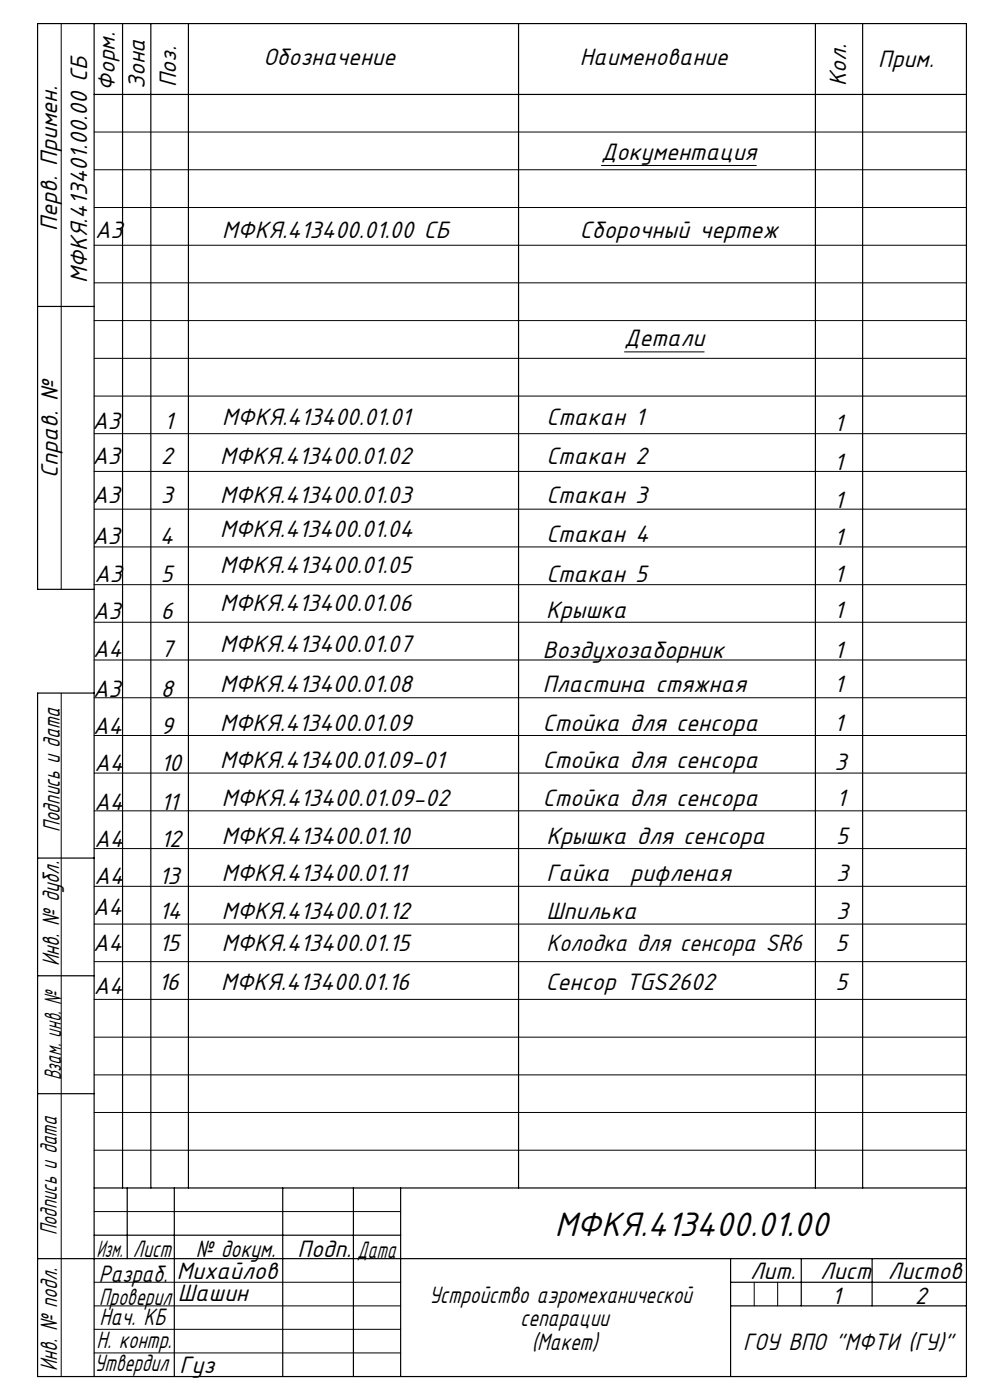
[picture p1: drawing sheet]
<svg xmlns="http://www.w3.org/2000/svg" width="210mm" height="297mm" viewBox="0 0 210 297" stroke-linecap="round" stroke-linejoin="round" font-family="sans-serif">
<defs><g id="words">
<text font-size="8" x="117.7" y="262.2">МФКЯ.413400.01.00</text>
<g font-size="5.6">
<text x="55.9" y="13.9">Обозначение</text>
<text x="123" y="13.9">Наименование</text>
<text x="186.3" y="14.2">Прим.</text>
<text x="24.4" y="19.3" transform="rotate(-90 24.4 19.3)">Форм.</text>
<text x="30.7" y="18.8" transform="rotate(-90 30.7 18.8)">Зона</text>
<text x="37.3" y="18.6" transform="rotate(-90 37.3 18.6)">Поз.</text>
<text x="179.5" y="18.3" transform="rotate(-90 179.5 18.3)">Кол.</text>
<text x="127.5" y="33.9">Документация</text>
<text x="12.1" y="49" transform="rotate(-90 12.1 49)">Перв. Примен.</text>
<text x="20.2" y="50.6">А3</text>
<text x="47.1" y="50.6">МФКЯ.413400.01.00 СБ</text>
<text x="123" y="50.6">Сборочный чертеж</text>
<text x="18.5" y="60.1" transform="rotate(-90 18.5 60.1)">МФКЯ.413401.00.00 СБ</text>
<text x="132.4" y="73.4">Детали</text>
<text x="19.6" y="91.1">А3</text>
<text x="34.8" y="91.1">1</text>
<text x="47.1" y="90.1">МФКЯ.413400.01.01</text>
<text x="115.9" y="90.1">Стакан 1</text>
<text x="176.9" y="91.4">1</text>
<text x="12.3" y="101.4" transform="rotate(-90 12.3 101.4)">Справ. №</text>
<text x="19.6" y="98.4">А3</text>
<text x="34.1" y="98.4">2</text>
<text x="46.7" y="98.4">МФКЯ.413400.01.02</text>
<text x="115.9" y="98.4">Стакан 2</text>
<text x="176.9" y="99.6">1</text>
<text x="19.6" y="106.8">А3</text>
<text x="34.1" y="106.8">3</text>
<text x="46.7" y="106.8">МФКЯ.413400.01.03</text>
<text x="115.9" y="106.8">Стакан 3</text>
<text x="176.9" y="107.9">1</text>
<text x="46.7" y="113.9">МФКЯ.413400.01.04</text>
<text x="19.6" y="115.5">А3</text>
<text x="33.9" y="115.5">4</text>
<text x="115.9" y="115">Стакан 4</text>
<text x="176.9" y="115.6">1</text>
<text x="20.1" y="123.4">А3</text>
<text x="34.1" y="123.4">5</text>
<text x="46.7" y="121.5">МФКЯ.413400.01.05</text>
<text x="115.9" y="123.4">Стакан 5</text>
<text x="176.9" y="123.4">1</text>
<text x="19.8" y="131.2">А3</text>
<text x="34.1" y="131.4">6</text>
<text x="46.7" y="129.6">МФКЯ.413400.01.06</text>
<text x="115.9" y="131">Крышка</text>
<text x="176.9" y="131">1</text>
<text x="19.7" y="139.5">А4</text>
<text x="34.1" y="139.5">7</text>
<text x="46.7" y="138.3">МФКЯ.413400.01.07</text>
<text x="115.1" y="139.5">Воздухозаборник</text>
<text x="176.9" y="139.5">1</text>
<text x="19.7" y="147.8">А3</text>
<text x="34.1" y="147.8">8</text>
<text x="46.7" y="146.8">МФКЯ.413400.01.08</text>
<text x="115.1" y="146.8">Пластина стяжная</text>
<text x="176.9" y="146.8">1</text>
<text x="19.7" y="155.7">А4</text>
<text x="34.1" y="155.7">9</text>
<text x="46.7" y="155">МФКЯ.413400.01.09</text>
<text x="115.1" y="155">Стойка для сенсора</text>
<text x="176.9" y="155">1</text>
<text x="20.1" y="163.7">А4</text>
<text x="34.1" y="163.7">10</text>
<text x="46.7" y="162.8">МФКЯ.413400.01.09-01</text>
<text x="115.1" y="162.8">Стойка для сенсора</text>
<text x="177" y="163.4">3</text>
<text x="20.1" y="171.9">А4</text>
<text x="34.1" y="171.9">11</text>
<text x="47" y="171">МФКЯ.413400.01.09-02</text>
<text x="115.1" y="171.1">Стойка для сенсора</text>
<text x="177.4" y="171">1</text>
<text x="12.7" y="176.5" transform="rotate(-90 12.7 176.5)">Подпись и дата</text>
<text x="20.1" y="179.7">А4</text>
<text x="34.1" y="179.7">12</text>
<text x="47" y="179">МФКЯ.413400.01.10</text>
<text x="115.9" y="179">Крышка для сенсора</text>
<text x="177.4" y="179">5</text>
<text x="20.1" y="187.5">А4</text>
<text x="33.7" y="187.5">13</text>
<text x="47" y="186.9">МФКЯ.413400.01.11</text>
<text x="115.9" y="186.9">Гайка</text>
<text x="133.7" y="186.9">рифленая</text>
<text x="177.4" y="186.9">3</text>
<text x="19.8" y="194.1">А4</text>
<text x="33.7" y="195">14</text>
<text x="47" y="195">МФКЯ.413400.01.12</text>
<text x="115.9" y="195">Шпилька</text>
<text x="177.4" y="195">3</text>
<text x="19.8" y="201.8">А4</text>
<text x="33.7" y="201.8">15</text>
<text x="47" y="201.8">МФКЯ.413400.01.15</text>
<text x="115.9" y="201.8">Колодка для сенсора SR6</text>
<text x="177.2" y="201.9">5</text>
<text x="12.6" y="205" transform="rotate(-90 12.6 205)">Инв. № дубл.</text>
<text x="19.9" y="210.9">А4</text>
<text x="33.6" y="210">16</text>
<text x="46.9" y="210">МФКЯ.413400.01.16</text>
<text x="115.8" y="210">Сенсор TGS2602</text>
<text x="177.2" y="210">5</text>
<text x="13" y="229.2" transform="rotate(-90 13 229.2)">Взам. инв. №</text>
<text x="12.1" y="262.1" transform="rotate(-90 12.1 262.1)">Подпись и дата</text>
<text x="20.4" y="266.6">Изм.</text>
<text x="28.2" y="266.6">Лист</text>
<text x="41.5" y="266.7">№ докум.</text>
<text x="63.1" y="266.6">Подп.</text>
<text x="75.8" y="266.9">Дата</text>
<text x="21" y="272">Разраб.</text>
<text x="37.5" y="271.4">Михайлов</text>
<text x="159.1" y="271.3">Лит.</text>
<text x="174" y="271.4">Лист</text>
<text x="188.3" y="271.4">Листов</text>
<text x="21" y="276.9">Проверил</text>
<text x="21.1" y="281">Нач. КБ</text>
<text x="37.7" y="276.1">Шашин</text>
<text x="91" y="276.5">Устройство аэромеханической</text>
<text x="110.4" y="281.4">сепарации</text>
<text x="176.5" y="276.6">1</text>
<text x="194" y="276.6">2</text>
<text x="20.5" y="285.9">Н. контр.</text>
<text x="112.8" y="286.3">(Макет)</text>
<text x="157.7" y="286.3">ГОУ ВПО &quot;МФТИ (ГУ)&quot;</text>
<text x="12.1" y="290.9" transform="rotate(-90 12.1 290.9)">Инв. № подл.</text>
<text x="20.1" y="290.9">Утвердил</text>
<text x="38.1" y="291.3">Гуз</text>
</g>
</g></defs>
<g fill="none" stroke="#000" stroke-width=".21">
<path d="M13 5v120M20 28h185M20 36h185M127.5 35.1h33M20 44h185M20 52h185M20 60h185M20 68h185M20 76h185M132.4 74.6h17M20 84h185M20 92h185"/>
<path d="M20 100h185M20 108h185M20 116h185M20 124h185M20 132h185M13 147v145M20 140h185M20 148h185M20 156h185M20 164h185M20 172h185M20 180h185"/>
<path d="M20 188h185M20 196h185M20 204h185M20 212h185M20 220h185M20 228h185M20 236h185M20 257h65M20 244h185M20 272h65M20 277h65M160 272v5"/>
<path d="M165 272v5M20 282h65M20 287h65"/>
</g>
<g fill="none" stroke="#000" stroke-width=".25">
<path d="M20 5v287M26 5v247M32 5v247M40 5v247M110 5v247M173 5v247M183 5v247M20 20h185M8 65h12M20 125h-12v-120h197v287h-197v-145h12M8 182h12M8 207h12"/>
<path d="M8 232h12M20 252h185M27 252v15M37 252v40M60 252v40M75 252v40M85 252v40M8 267h197M20 262h65M155 267v25M155 277h50M155 272h50"/>
<path d="M170 267v10M185 267v10"/>
</g>
<use href="#words"/>
</svg>
